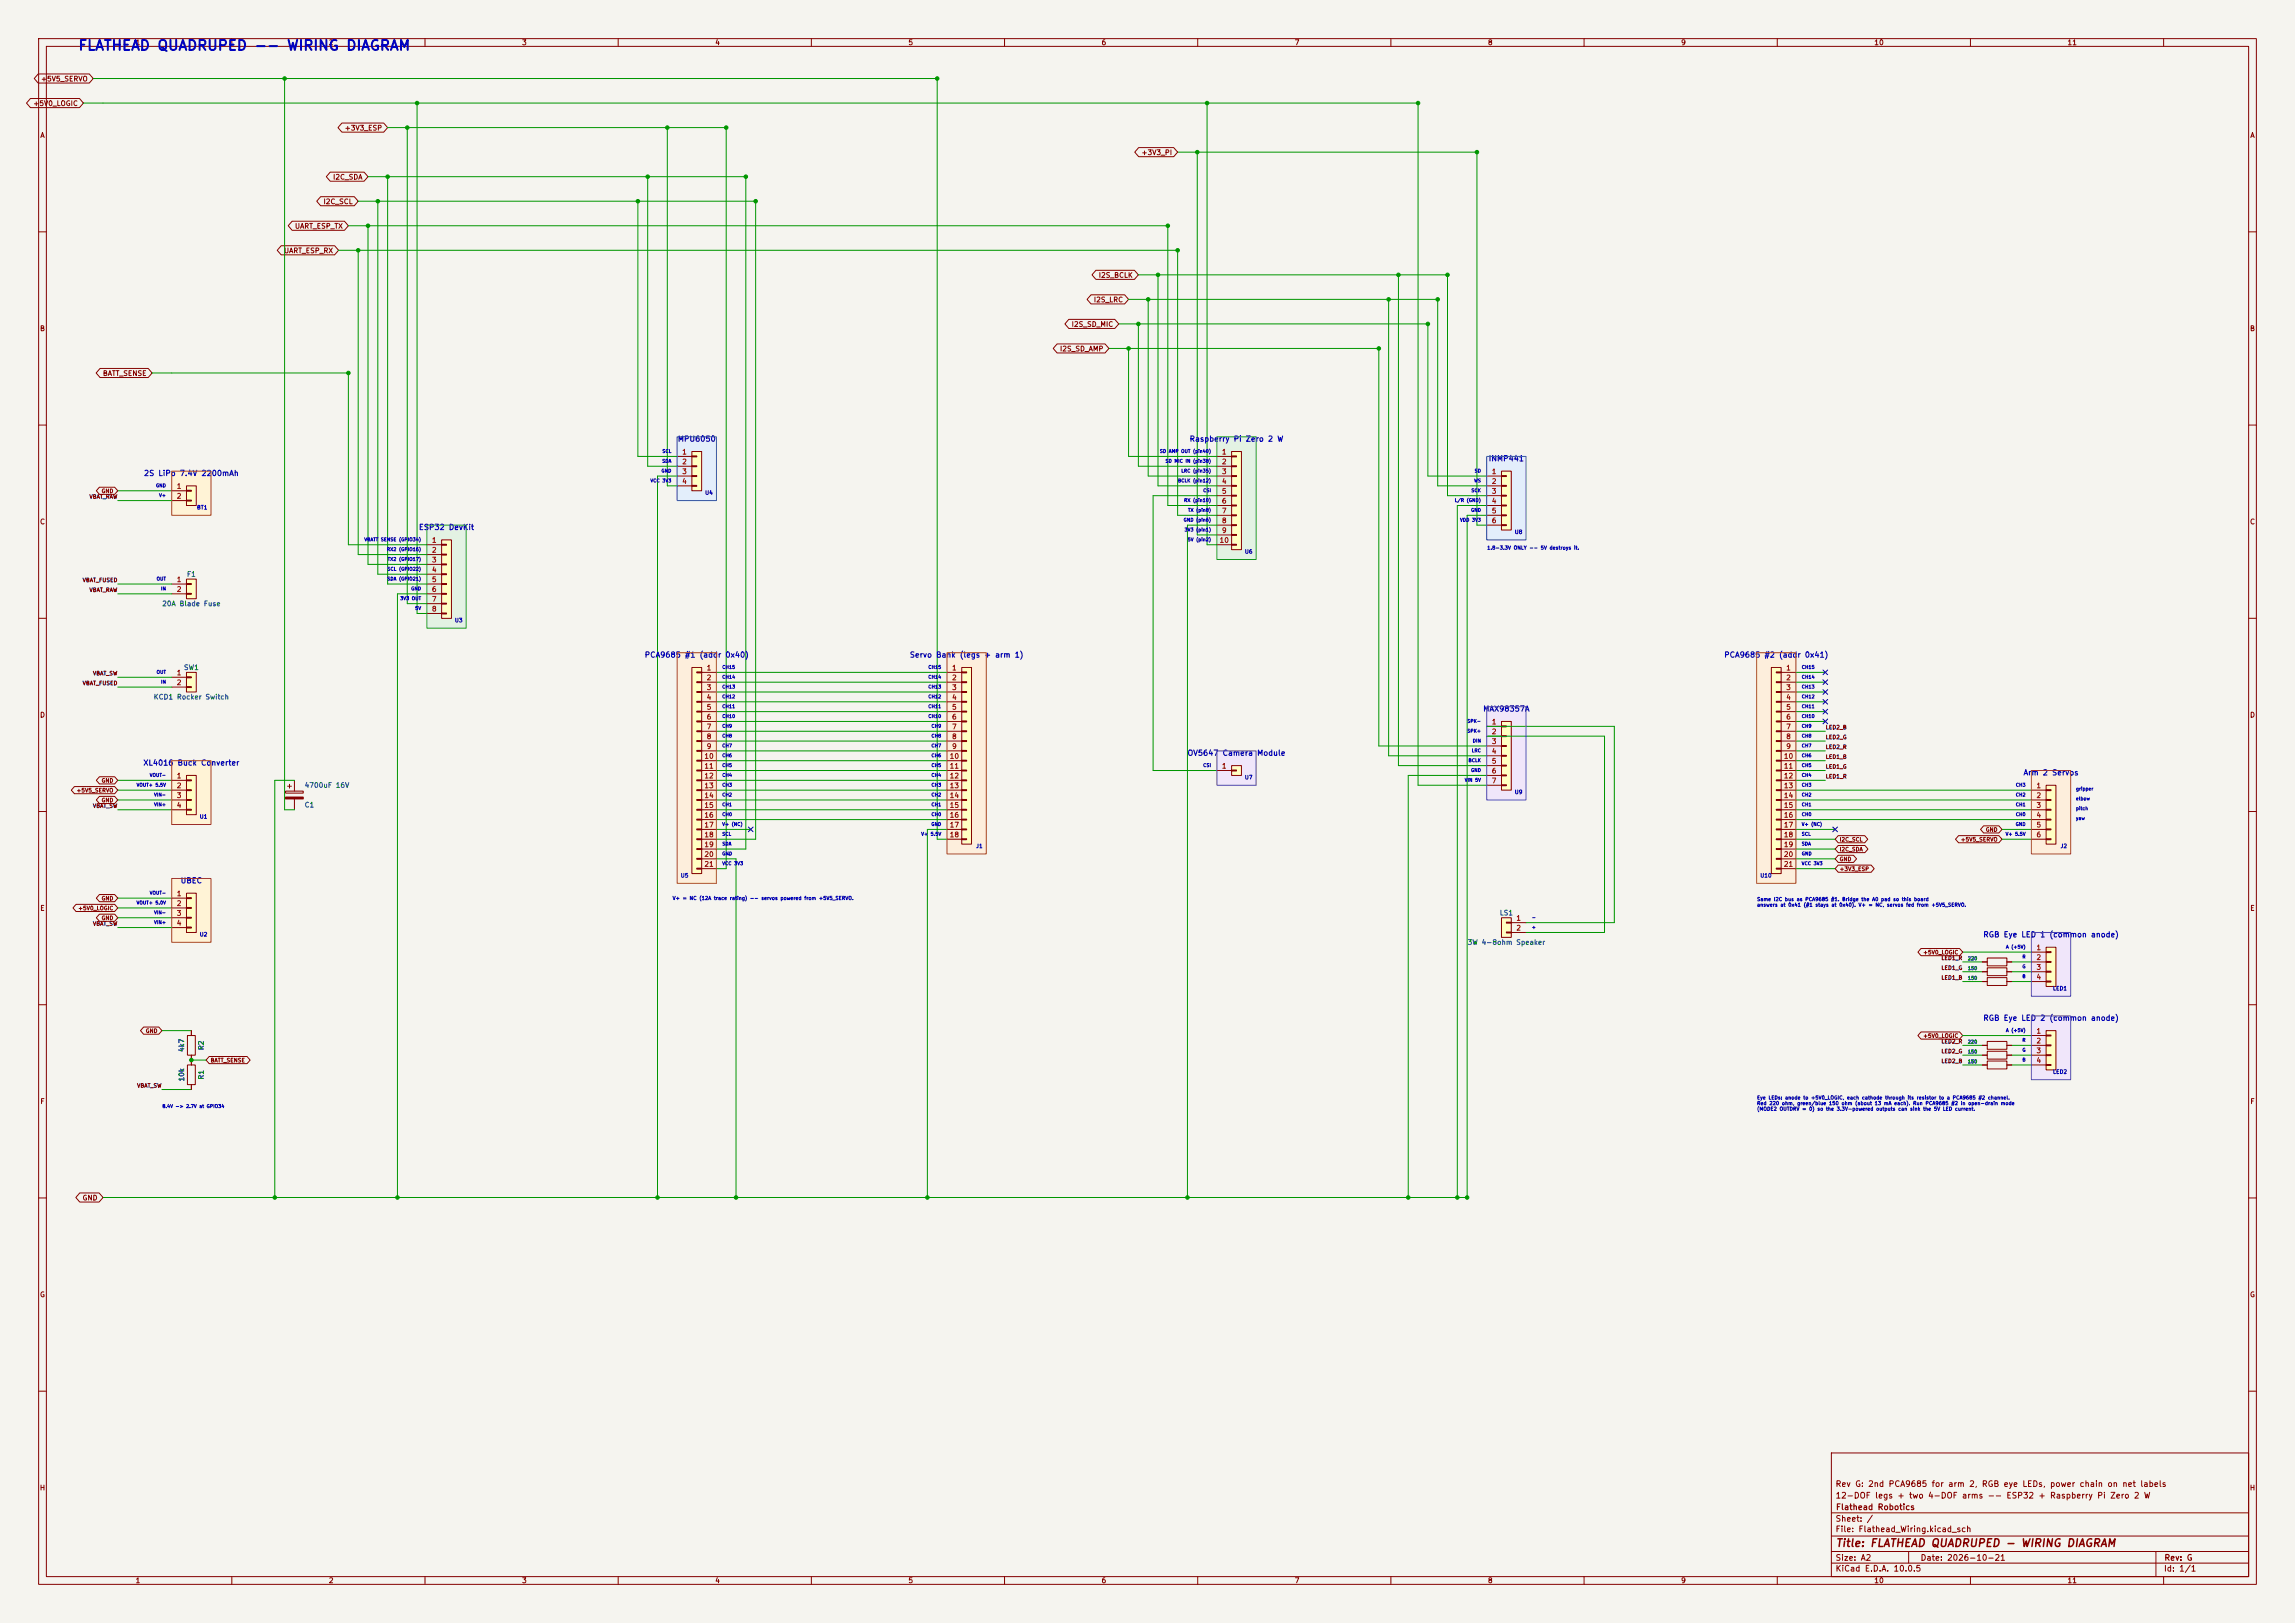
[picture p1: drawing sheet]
<svg xmlns="http://www.w3.org/2000/svg" width="594mm" height="420mm" viewBox="0 0 594 420" stroke-linecap="round" stroke-linejoin="round" font-family="sans-serif">
<defs><g id="words">
<text font-size="2.6" fill="#0000c2" x="20.1" y="13.7">FLATHEAD QUADRUPED -- WIRING DIAGRAM</text>
<text font-size="2" fill="#840000" x="475" y="400.8">Title: FLATHEAD QUADRUPED - WIRING DIAGRAM</text>
<g font-size="1.5" fill="#840000">
<text x="475" y="388.1">12-DOF legs + two 4-DOF arms -- ESP32 + Raspberry Pi Zero 2 W</text>
<text x="475" y="385.1">Rev G: 2nd PCA9685 for arm 2, RGB eye LEDs, power chain on net labels</text>
<text x="475" y="394.1">Sheet: /</text>
<text x="475.1" y="391.1">Flathead Robotics</text>
<text x="475" y="396.8">File: Flathead_Wiring.kicad_sch</text>
<text x="475" y="407">KiCad E.D.A. 10.0.5</text>
<text x="475" y="404.2">Size: A2</text>
<text x="497" y="404.2">Date: 2026-10-21</text>
<text x="560" y="407">Id: 1/1</text>
<text x="560.1" y="404.2">Rev: G</text>
</g>
<g font-size="1.4" fill="#0000c2">
<text x="175.3" y="114.6">MPU6050</text>
<text x="307.8" y="114.6">Raspberry Pi Zero 2 W</text>
<text x="385.2" y="119.7">INMP441</text>
<text x="37.1" y="123.5">2S LiPo 7.4V 2200mAh</text>
<text x="108.3" y="137.5">ESP32 DevKit</text>
<text x="166.7" y="170.5">PCA9685 #1 (addr 0x40)</text>
<text x="235.3" y="170.5">Servo Bank (legs + arm 1)</text>
<text x="446.1" y="170.5">PCA9685 #2 (addr 0x41)</text>
<text x="383.8" y="184.5">MAX98357A</text>
<text x="307.2" y="195.9">OV5647 Camera</text>
<text x="325.2" y="195.9">Module</text>
<text x="37" y="198.4">XL4016 Buck Converter</text>
<text x="523.6" y="201">Arm 2 Servos</text>
<text x="46.6" y="228.9">UBEC</text>
<text x="513.2" y="242.9">RGB Eye LED 1 (common anode)</text>
<text x="513.2" y="264.5">RGB Eye LED 2 (common anode)</text>
</g>
<g font-size="1.3" fill="#840000">
<text x="35" y="12">1</text>
<text x="85" y="12">2</text>
<text x="135" y="12">3</text>
<text x="185" y="12">4</text>
<text x="235" y="12">5</text>
<text x="285" y="12">6</text>
<text x="335" y="12">7</text>
<text x="385" y="12">8</text>
<text x="435" y="12">9</text>
<text x="485" y="12">10</text>
<text x="535" y="12">11</text>
<text x="10.5" y="21.4">+5V5_SERVO</text>
<text x="8.5" y="27.7">+5V0_LOGIC</text>
<text x="10.3" y="36">A</text>
<text x="89.1" y="34.1">+3V3_ESP</text>
<text x="582.3" y="36">A</text>
<text x="295.3" y="40.4">+3V3_PI</text>
<text x="86.1" y="46.8">I2C_SDA</text>
<text x="83.6" y="53.1">I2C_SCL</text>
<text x="76.2" y="59.5">UART_ESP_TX</text>
<text x="73.4" y="65.8">UART_ESP_RX</text>
<text x="284.2" y="72.2">I2S_BCLK</text>
<text x="283" y="78.5">I2S_LRC</text>
<text x="10.2" y="86">B</text>
<text x="277.2" y="84.9">I2S_SD_MIC</text>
<text x="582.2" y="86">B</text>
<text x="274.2" y="91.2">I2S_SD_AMP</text>
<text x="26.5" y="97.6">BATT_SENSE</text>
<text x="10.2" y="136">C</text>
<text x="582.2" y="136">C</text>
<text x="10.2" y="186">D</text>
<text x="582.2" y="186">D</text>
<text x="10.3" y="236">E</text>
<text x="582.3" y="236">E</text>
<text x="10.3" y="286">F</text>
<text x="582.3" y="286">F</text>
<text x="21.2" y="310.9">GND</text>
<text x="10.2" y="336">G</text>
<text x="582.2" y="336">G</text>
<text x="10.2" y="386">H</text>
<text x="582.2" y="386">H</text>
<text x="35" y="410">1</text>
<text x="85" y="410">2</text>
<text x="135" y="410">3</text>
<text x="185" y="410">4</text>
<text x="235" y="410">5</text>
<text x="285" y="410">6</text>
<text x="335" y="410">7</text>
<text x="385" y="410">8</text>
<text x="435" y="410">9</text>
<text x="485" y="410">10</text>
<text x="535" y="410">11</text>
</g>
<g font-size="1.3" fill="#a90000">
<text x="176.4" y="117.9">1</text>
<text x="316.1" y="117.9">1</text>
<text x="176.4" y="120.4">2</text>
<text x="176.4" y="123">3</text>
<text x="176.4" y="125.5">4</text>
<text x="316.1" y="120.4">2</text>
<text x="316.1" y="123">3</text>
<text x="316.1" y="125.5">4</text>
<text x="386" y="123">1</text>
<text x="386" y="125.5">2</text>
<text x="45.6" y="126.8">1</text>
<text x="45.6" y="129.3">2</text>
<text x="316.1" y="128.1">5</text>
<text x="316.1" y="130.6">6</text>
<text x="386" y="128.1">3</text>
<text x="386" y="130.6">4</text>
<text x="316.1" y="133.1">7</text>
<text x="316.1" y="135.7">8</text>
<text x="386" y="133.1">5</text>
<text x="386" y="135.7">6</text>
<text x="111.7" y="140.8">1</text>
<text x="111.7" y="143.3">2</text>
<text x="315.5" y="140.8">10</text>
<text x="316.1" y="138.2">9</text>
<text x="111.7" y="145.8">3</text>
<text x="111.7" y="148.4">4</text>
<text x="45.6" y="150.9">1</text>
<text x="45.6" y="153.5">2</text>
<text x="111.7" y="150.9">5</text>
<text x="111.7" y="153.5">6</text>
<text x="111.7" y="156">7</text>
<text x="111.7" y="158.5">8</text>
<text x="182.8" y="173.8">1</text>
<text x="246.3" y="173.8">1</text>
<text x="462.2" y="173.8">1</text>
<text x="45.6" y="175">1</text>
<text x="45.6" y="177.6">2</text>
<text x="182.8" y="176.3">2</text>
<text x="182.8" y="178.9">3</text>
<text x="246.3" y="176.3">2</text>
<text x="246.3" y="178.9">3</text>
<text x="462.2" y="176.3">2</text>
<text x="462.2" y="178.9">3</text>
<text x="182.8" y="181.4">4</text>
<text x="182.8" y="183.9">5</text>
<text x="246.3" y="181.4">4</text>
<text x="246.3" y="183.9">5</text>
<text x="462.2" y="181.4">4</text>
<text x="462.2" y="183.9">5</text>
<text x="182.8" y="186.5">6</text>
<text x="182.8" y="189">7</text>
<text x="182.8" y="191.6">8</text>
<text x="246.3" y="186.5">6</text>
<text x="246.3" y="189">7</text>
<text x="246.3" y="191.6">8</text>
<text x="386" y="187.7">1</text>
<text x="386" y="190.3">2</text>
<text x="462.2" y="186.5">6</text>
<text x="462.2" y="189">7</text>
<text x="462.2" y="191.6">8</text>
<text x="182.2" y="196.6">10</text>
<text x="182.8" y="194.1">9</text>
<text x="245.7" y="196.6">10</text>
<text x="246.3" y="194.1">9</text>
<text x="386" y="192.8">3</text>
<text x="386" y="195.4">4</text>
<text x="386" y="197.9">5</text>
<text x="461.6" y="196.6">10</text>
<text x="462.2" y="194.1">9</text>
<text x="45.6" y="201.7">1</text>
<text x="182.2" y="199.2">11</text>
<text x="182.2" y="201.7">12</text>
<text x="245.7" y="199.2">11</text>
<text x="245.7" y="201.7">12</text>
<text x="316.1" y="199.2">1</text>
<text x="386" y="200.4">6</text>
<text x="386" y="203">7</text>
<text x="461.6" y="199.2">11</text>
<text x="461.6" y="201.7">12</text>
<text x="45.6" y="204.3">2</text>
<text x="45.6" y="206.8">3</text>
<text x="45.6" y="209.3">4</text>
<text x="182.2" y="204.3">13</text>
<text x="182.2" y="206.8">14</text>
<text x="182.2" y="209.3">15</text>
<text x="245.7" y="204.3">13</text>
<text x="245.7" y="206.8">14</text>
<text x="245.7" y="209.3">15</text>
<text x="461.6" y="204.3">13</text>
<text x="461.6" y="206.8">14</text>
<text x="461.6" y="209.3">15</text>
<text x="527" y="204.3">1</text>
<text x="527" y="206.8">2</text>
<text x="527" y="209.3">3</text>
<text x="182.2" y="211.9">16</text>
<text x="182.2" y="214.4">17</text>
<text x="245.7" y="211.9">16</text>
<text x="245.7" y="214.4">17</text>
<text x="461.6" y="211.9">16</text>
<text x="461.6" y="214.4">17</text>
<text x="527" y="211.9">4</text>
<text x="527" y="214.4">5</text>
<text x="182.2" y="217">18</text>
<text x="182.2" y="219.5">19</text>
<text x="245.7" y="217">18</text>
<text x="461.6" y="217">18</text>
<text x="461.6" y="219.5">19</text>
<text x="527" y="217">6</text>
<text x="182.2" y="222">20</text>
<text x="182.2" y="224.6">21</text>
<text x="461.6" y="222">20</text>
<text x="461.6" y="224.6">21</text>
<text x="45.6" y="232.2">1</text>
<text x="45.6" y="234.7">2</text>
<text x="45.6" y="237.3">3</text>
<text x="45.6" y="239.8">4</text>
<text x="392.3" y="238.5">1</text>
<text x="392.3" y="241.1">2</text>
<text x="527" y="246.2">1</text>
<text x="527" y="248.7">2</text>
<text x="527" y="251.2">3</text>
<text x="527" y="253.8">4</text>
<text x="527" y="267.8">1</text>
<text x="527" y="270.3">2</text>
<text x="527" y="272.8">3</text>
<text x="527" y="275.4">4</text>
</g>
<g font-size="1.3" fill="#006464">
<text x="48.3" y="149.6">F1</text>
<text x="41.8" y="157.2">20A Blade Fuse</text>
<text x="47.5" y="173.7">SW1</text>
<text x="39.7" y="181.3">KCD1 Rocker Switch</text>
<text x="78.7" y="209.2">C1</text>
<text x="78.7" y="204.2">4700uF 16V</text>
<text x="388" y="237.2">LS1</text>
<text x="379.7" y="244.8">3W 4-8ohm Speaker</text>
<text x="48" y="272.4" transform="rotate(-90 48 272.4)">4k7</text>
<text x="53" y="271.9" transform="rotate(-90 53 271.9)">R2</text>
<text x="48" y="280" transform="rotate(-90 48 280)">10k</text>
<text x="53" y="279.5" transform="rotate(-90 53 279.5)">R1</text>
</g>
<g font-size="1" fill="#0f0f0f">
<text x="23" y="129.3">VBAT_RAW</text>
<text x="21.3" y="150.9">VBAT_FUSED</text>
<text x="23" y="153.4">VBAT_RAW</text>
<text x="21.3" y="177.5">VBAT_FUSED</text>
<text x="23.9" y="175">VBAT_SW</text>
<text x="472.4" y="189">LED2_B</text>
<text x="472.4" y="191.5">LED2_G</text>
<text x="472.4" y="194.1">LED2_R</text>
<text x="472.4" y="196.6">LED1_B</text>
<text x="472.4" y="199.1">LED1_G</text>
<text x="472.4" y="201.7">LED1_R</text>
<text x="23.9" y="209.3">VBAT_SW</text>
<text x="23.9" y="239.8">VBAT_SW</text>
<text x="502.4" y="251.2">LED1_G</text>
<text x="502.4" y="248.7">LED1_R</text>
<text x="502.4" y="253.7">LED1_B</text>
<text x="502.4" y="270.3">LED2_R</text>
<text x="502.4" y="272.8">LED2_G</text>
<text x="502.4" y="275.3">LED2_B</text>
<text x="35.4" y="281.7">VBAT_SW</text>
</g>
<g font-size="1" fill="#840000">
<text x="26.2" y="127.8">GND</text>
<text x="26.2" y="202.8">GND</text>
<text x="19.7" y="205.3">+5V5_SERVO</text>
<text x="26.2" y="207.8">GND</text>
<text x="513.9" y="215.5">GND</text>
<text x="476" y="218">I2C_SCL</text>
<text x="476" y="220.5">I2C_SDA</text>
<text x="507.4" y="218">+5V5_SERVO</text>
<text x="476" y="225.6">+3V3_ESP</text>
<text x="476" y="223.1">GND</text>
<text x="26.2" y="233.2">GND</text>
<text x="20.1" y="235.8">+5V0_LOGIC</text>
<text x="26.2" y="238.3">GND</text>
<text x="497.7" y="247.2">+5V0_LOGIC</text>
<text x="37.6" y="267.5">GND</text>
<text x="497.7" y="268.8">+5V0_LOGIC</text>
<text x="54.4" y="275.1">BATT_SENSE</text>
</g>
<g font-size="1" fill="#0000c2">
<text x="182.4" y="128.3">U4</text>
<text x="50.9" y="132.1">BT1</text>
<text x="322.1" y="143.5">U6</text>
<text x="391.9" y="138.4">U8</text>
<text x="117.6" y="161.3">U3</text>
<text x="322.1" y="201.9">U7</text>
<text x="391.9" y="205.7">U9</text>
<text x="51.6" y="212.1">U1</text>
<text x="252.5" y="219.7">J1</text>
<text x="533.2" y="219.7">J2</text>
<text x="176.1" y="227.3">U5</text>
<text x="455.5" y="227.3">U10</text>
<text x="51.6" y="242.6">U2</text>
<text x="531.2" y="256.5">LED1</text>
<text x="531.2" y="278.1">LED2</text>
</g>
<g font-size=".9" fill="#0000c2">
<text x="171.3" y="119.9">SDA</text>
<text x="171.3" y="117.4">SCL</text>
<text x="300.1" y="117.4">SD</text>
<text x="301.6" y="119.9">SD MIC IN (pin38)</text>
<text x="302.4" y="117.4">AMP OUT (pin40)</text>
<text x="168.3" y="125">VCC 3V3</text>
<text x="171.1" y="122.5">GND</text>
<text x="304.8" y="125">BCLK (pin12)</text>
<text x="305.6" y="122.5">LRC (pin35)</text>
<text x="381.4" y="125">WS</text>
<text x="381.6" y="122.5">SD</text>
<text x="40.3" y="126.3">GND</text>
<text x="41.1" y="128.8">V+</text>
<text x="306.4" y="130.1">RX (pin10)</text>
<text x="311.3" y="127.6">CSI</text>
<text x="376.4" y="130.1">L/R (GND)</text>
<text x="380.7" y="127.6">SCK</text>
<text x="306.3" y="135.2">GND (pin6)</text>
<text x="306.5" y="137.7">3V3 (pin1)</text>
<text x="307.4" y="132.6">TX (pin8)</text>
<text x="377.8" y="135.2">VDD 3V3</text>
<text x="380.6" y="132.6">GND</text>
<text x="94.2" y="140.3">VBATT</text>
<text x="98.5" y="140.3">SENSE (GPIO34)</text>
<text x="100" y="142.8">RX2 (GPIO16)</text>
<text x="307.3" y="140.3">5V (pin2)</text>
<text x="384.8" y="142.4">1.8-3.3V ONLY -- 5V destroys it.</text>
<text x="100.2" y="147.9">SCL (GPIO22)</text>
<text x="100.2" y="145.3">TX2 (GPIO17)</text>
<text x="40.4" y="150.4">OUT</text>
<text x="41.6" y="153">IN</text>
<text x="100.1" y="150.4">SDA (GPIO21)</text>
<text x="103.5" y="155.5">3V3 OUT</text>
<text x="106.3" y="153">GND</text>
<text x="107.4" y="158">5V</text>
<text x="186.8" y="173.3">CH15</text>
<text x="240.2" y="173.3">CH15</text>
<text x="466.2" y="173.3">CH15</text>
<text x="40.4" y="174.6">OUT</text>
<text x="41.6" y="177.1">IN</text>
<text x="186.8" y="178.4">CH13</text>
<text x="186.8" y="175.8">CH14</text>
<text x="240.2" y="178.4">CH13</text>
<text x="240.2" y="175.8">CH14</text>
<text x="466.2" y="175.8">CH14</text>
<text x="466.2" y="178.4">CH13</text>
<text x="186.8" y="186">CH10</text>
<text x="186.8" y="183.4">CH11</text>
<text x="186.8" y="180.9">CH12</text>
<text x="240.2" y="186">CH10</text>
<text x="240.2" y="183.4">CH11</text>
<text x="240.2" y="180.9">CH12</text>
<text x="466.2" y="183.4">CH11</text>
<text x="466.2" y="186">CH10</text>
<text x="466.2" y="180.9">CH12</text>
<text x="186.8" y="191.1">CH8</text>
<text x="186.8" y="188.5">CH9</text>
<text x="241" y="191.1">CH8</text>
<text x="241" y="188.5">CH9</text>
<text x="379.7" y="189.8">SPK+</text>
<text x="379.7" y="187.3">SPK-</text>
<text x="466.2" y="188.5">CH9</text>
<text x="466.2" y="191.1">CH8</text>
<text x="186.8" y="196.1">CH6</text>
<text x="186.8" y="193.6">CH7</text>
<text x="241" y="196.1">CH6</text>
<text x="241" y="193.6">CH7</text>
<text x="380" y="197.4">BCLK</text>
<text x="380.8" y="194.9">LRC</text>
<text x="381.1" y="192.3">DIN</text>
<text x="466.2" y="193.6">CH7</text>
<text x="466.2" y="196.1">CH6</text>
<text x="35.3" y="203.8">VOUT+ 5.5V</text>
<text x="38.7" y="201.2">VOUT-</text>
<text x="186.8" y="198.7">CH5</text>
<text x="186.8" y="201.2">CH4</text>
<text x="186.8" y="203.8">CH3</text>
<text x="241" y="203.8">CH3</text>
<text x="241" y="201.2">CH4</text>
<text x="241" y="198.7">CH5</text>
<text x="311.3" y="198.7">CSI</text>
<text x="379" y="202.5">VIN 5V</text>
<text x="380.6" y="200">GND</text>
<text x="466.2" y="198.7">CH5</text>
<text x="466.2" y="201.2">CH4</text>
<text x="466.2" y="203.8">CH3</text>
<text x="521.6" y="203.8">CH3</text>
<text x="39.8" y="206.3">VIN-</text>
<text x="39.8" y="208.8">VIN+</text>
<text x="186.8" y="208.8">CH1</text>
<text x="186.8" y="206.3">CH2</text>
<text x="241" y="208.8">CH1</text>
<text x="241" y="206.3">CH2</text>
<text x="466.2" y="206.3">CH2</text>
<text x="466.2" y="208.8">CH1</text>
<text x="521.6" y="206.3">CH2</text>
<text x="521.6" y="208.8">CH1</text>
<text x="537.2" y="204.8">gripper</text>
<text x="537.2" y="207.3">elbow</text>
<text x="537.2" y="209.8">pitch</text>
<text x="186.8" y="213.9">V+ (NC)</text>
<text x="186.8" y="211.4">CH0</text>
<text x="240.9" y="213.9">GND</text>
<text x="241" y="211.4">CH0</text>
<text x="466.2" y="211.4">CH0</text>
<text x="466.2" y="213.9">V+ (NC)</text>
<text x="521.6" y="213.9">GND</text>
<text x="521.6" y="211.4">CH0</text>
<text x="537.2" y="212.4">yaw</text>
<text x="186.8" y="219">SDA</text>
<text x="186.8" y="216.5">SCL</text>
<text x="186.8" y="221.5">GND</text>
<text x="238.3" y="216.5">V+ 5.5V</text>
<text x="466.2" y="219">SDA</text>
<text x="466.2" y="221.5">GND</text>
<text x="466.2" y="216.5">SCL</text>
<text x="519" y="216.5">V+ 5.5V</text>
<text x="186.8" y="224.1">VCC 3V3</text>
<text x="466.2" y="224.1">VCC 3V3</text>
<text x="38.7" y="231.7">VOUT-</text>
<text x="174" y="233.1">V+ = NC (12A trace rating) -- servos powered from +5V5_SERVO.</text>
<text x="454.7" y="233.4">Same I2C bus as PCA9685 #1. Bridge the A0 pad so this board</text>
<text x="35.3" y="234.2">VOUT+ 5.0V</text>
<text x="39.8" y="239.3">VIN+</text>
<text x="39.8" y="236.8">VIN-</text>
<text x="396.4" y="238.1">-</text>
<text x="454.7" y="234.8">answers at 0x41 (#1 stays at 0x40). V+ = NC, servos fed from +5V5_SERVO.</text>
<text x="396.4" y="240.6">+</text>
<text x="519.1" y="245.7">A (+5V)</text>
<text x="523.3" y="248.2">R</text>
<text x="523.3" y="250.8">G</text>
<text x="523.3" y="253.3">B</text>
<text x="519.1" y="267.3">A (+5V)</text>
<text x="523.3" y="269.8">R</text>
<text x="523.3" y="272.3">G</text>
<text x="523.3" y="274.9">B</text>
<text x="41.9" y="286.9">8.4V -&gt; 2.7V at GPIO34</text>
<text x="454.7" y="284.7">Eye LEDs: anode to +5V0_LOGIC, each cathode through its resistor to a PCA9685 #2 channel.</text>
<text x="454.7" y="286.2">Red 220 ohm, green/blue 150 ohm (about 13 mA each). Run PCA9685 #2 in open-drain mode</text>
<text x="454.7" y="287.6">(MODE2 OUTDRV = 0) so the 3.3V-powered outputs can sink the 5V LED current.</text>
</g>
<g font-size=".9" fill="#006464">
<text x="509.2" y="251.2">150</text>
<text x="509.2" y="248.7">220</text>
<text x="509.2" y="253.7">150</text>
<text x="509.2" y="270.3">220</text>
<text x="509.2" y="272.8">150</text>
<text x="509.2" y="275.3">150</text>
</g>
</g></defs>
<path d="M0 0h594v420h-594z" fill="#f5f4ef" stroke="#f5f4ef" stroke-width=".26"/>
<g fill="none" stroke="#840000" stroke-width=".26">
<path d="M10 10h574v400h-574zM12 12h570v396h-570zM60 10v2M110 10v2M160 10v2M210 10v2M260 10v2M310 10v2M360 10v2M410 10v2M460 10v2M510 10v2"/>
<path d="M560 10v2M10 60h2M582 60h2M10 110h2M582 110h2M10 160h2M582 160h2M10 210h2M582 210h2M10 260h2M582 260h2M10 310h2"/>
<path d="M582 310h2M10 360h2M474 376h108v32h-108zM582 360h2M474 397.5h108M474 391.5h108M60 408v2M110 408v2M160 408v2M210 408v2M260 408v2M310 408v2"/>
<path d="M360 408v2M410 408v2M460 408v2M474 404.5h108M474 401.5h108M494 401.5v3M510 408v2M558 401.5v6.5M560 408v2"/>
</g>
<path d="M525.8 241.3h10.1v16.5h-10.1z" fill="#f0e6fa"/>
<path d="M44.4 121.9h10.2v11.5h-10.2z" fill="#fff3d6"/>
<path d="M315 194.3h10.1v8.9h-10.1z" fill="#f0e6fa"/>
<path d="M454.7 168.9h10.1v59.7h-10.1z" fill="#fdeedc"/>
<path d="M384.8 182.9h10.2v24.1h-10.2z" fill="#f0e6fa"/>
<path d="M175.3 113h10.1v16.5h-10.1z" fill="#e3eefb"/>
<path d="M525.8 262.9h10.1v16.5h-10.1z" fill="#f0e6fa"/>
<g fill="#fff3d6">
<path d="M44.4 196.9h10.2v16.5h-10.2z"/>
<path d="M44.4 227.3h10.2v16.5h-10.2z"/>
</g>
<path d="M175.3 168.9h10.1v59.7h-10.1z" fill="#fdeedc"/>
<path d="M315 113h10.1v31.8h-10.1z" fill="#e3f2e3"/>
<g fill="#fdeedc">
<path d="M525.8 199.4h10.1v21.6h-10.1z"/>
<path d="M245.1 168.9h10.2v52.1h-10.2z"/>
</g>
<path d="M384.8 118.1h10.2v21.6h-10.2z" fill="#e3eefb"/>
<path d="M110.5 135.9h10.1v26.7h-10.1z" fill="#e3f2e3"/>
<path d="M114.3 139.7h2.5v20.3h-2.5z" fill="#ffffc2"/>
<g fill="none" stroke="#840000" stroke-width=".26">
<path d="M114.3 139.7h2.5v20.3h-2.5zM110.5 141h3.8M110.5 143.5h3.8M110.5 146.1h3.8M110.5 148.6h3.8M110.5 151.1h3.8M110.5 153.7h3.8M110.5 156.2h3.8M110.5 158.8h3.8M114.3 140.8h1.3v.3h-1.3zM114.3 143.4h1.3v.2h-1.3zM114.3 145.9h1.3v.3h-1.3z"/>
<path d="M114.3 148.5h1.3v.2h-1.3zM114.3 151h1.3v.3h-1.3zM114.3 153.5h1.3v.3h-1.3zM114.3 156.1h1.3v.2h-1.3zM114.3 158.6h1.3v.3h-1.3z"/>
</g>
<path d="M48.3 231.1h2.5v10.2h-2.5z" fill="#ffffc2"/>
<path d="M44.4 232.4h3.9M44.4 235h3.9M44.4 237.5h3.9M48.3 231.1h2.5v10.2h-2.5zM48.3 232.3h1.2v.2h-1.2zM48.3 234.8h1.2v.3h-1.2zM48.3 237.4h1.2v.2h-1.2zM48.3 239.9h1.2v.3h-1.2zM44.4 240h3.9" fill="none" stroke="#840000" stroke-width=".26"/>
<path d="M388.6 237.5h2.6v5.1h-2.6z" fill="#ffffc2"/>
<path d="M388.6 237.5h2.6v5.1h-2.6zM389.9 238.6h1.3v.3h-1.3zM391.2 238.8h3.8M389.9 241.2h1.3v.2h-1.3zM391.2 241.3h3.8" fill="none" stroke="#840000" stroke-width=".26"/>
<path d="M318.8 198.1h2.5v2.6h-2.5z" fill="#ffffc2"/>
<path d="M315 199.4h3.8M318.8 198.1h2.5v2.6h-2.5zM318.8 199.3h1.2v.2h-1.2zM48.5 268h2v5.1h-2zM49.5 266.7v1.3M49.5 273.1v1.2" fill="none" stroke="#840000" stroke-width=".26"/>
<path d="M48.3 174h2.5v5.1h-2.5z" fill="#ffffc2"/>
<path d="M44.4 175.3h3.9M44.4 177.8h3.9M48.3 174h2.5v5.1h-2.5zM48.3 175.1h1.2v.3h-1.2zM48.3 177.7h1.2v.2h-1.2z" fill="none" stroke="#840000" stroke-width=".26"/>
<path d="M48.3 125.7h2.5v5.1h-2.5z" fill="#ffffc2"/>
<path d="M44.4 127h3.9M44.4 129.5h3.9M48.3 125.7h2.5v5.1h-2.5zM48.3 126.9h1.2v.2h-1.2zM48.3 129.4h1.2v.3h-1.2zM48.5 275.6h2v5.1h-2zM49.5 274.3v1.3M49.5 280.7v1.2" fill="none" stroke="#840000" stroke-width=".26"/>
<path d="M48.3 200.7h2.5v10.1h-2.5z" fill="#ffffc2"/>
<g fill="none" stroke="#840000" stroke-width=".26">
<path d="M44.4 201.9h3.9M44.4 204.5h3.9M44.4 207h3.9M44.4 209.6h3.9M48.3 200.7h2.5v10.1h-2.5zM48.3 201.8h1.2v.3h-1.2zM48.3 204.3h1.2v.3h-1.2zM48.3 206.9h1.2v.2h-1.2zM48.3 209.4h1.2v.3h-1.2zM73.9 204.7h4.6v.5h-4.6zM74.4 203.5h1M74.9 202.9v1.1"/>
<path d="M76.2 201.9v2.8M76.2 206.8v2.8M513.1 270.5h1.2M514.3 269.5h5.1v2h-5.1zM519.4 270.5h1.3"/>
</g>
<path d="M73.9 206.2h4.6v.6h-4.6z" fill="#840000" stroke="#840000" stroke-width=".26"/>
<path d="M179.1 172.7h2.5v53.4h-2.5z" fill="#ffffc2"/>
<g fill="none" stroke="#840000" stroke-width=".26">
<path d="M179.1 172.7h2.5v53.4h-2.5zM180.3 173.9h1.3v.2h-1.3zM180.3 176.4h1.3v.3h-1.3zM180.3 178.9h1.3v.3h-1.3zM181.6 174h3.8M181.6 176.5h3.8M181.6 179.1h3.8M180.3 181.5h1.3v.2h-1.3zM180.3 184h1.3v.3h-1.3zM180.3 186.6h1.3v.2h-1.3zM180.3 189.1h1.3v.3h-1.3zM180.3 191.6h1.3v.3h-1.3z"/>
<path d="M180.3 194.2h1.3v.2h-1.3zM180.3 196.7h1.3v.3h-1.3zM180.3 199.3h1.3v.2h-1.3zM181.6 181.6h3.8M181.6 184.2h3.8M181.6 186.7h3.8M181.6 189.2h3.8M181.6 191.8h3.8M181.6 194.3h3.8M181.6 196.9h3.8M181.6 199.4h3.8M180.3 201.8h1.3v.3h-1.3z"/>
<path d="M180.3 204.3h1.3v.3h-1.3zM180.3 206.9h1.3v.2h-1.3zM180.3 209.4h1.3v.3h-1.3zM180.3 212h1.3v.2h-1.3zM180.3 214.5h1.3v.3h-1.3zM180.3 217h1.3v.3h-1.3zM180.3 219.6h1.3v.2h-1.3zM181.6 201.9h3.8M181.6 204.5h3.8M181.6 207h3.8M181.6 209.6h3.8M181.6 212.1h3.8"/>
<path d="M181.6 214.6h3.8M181.6 217.2h3.8M181.6 219.7h3.8M180.3 222.1h1.3v.3h-1.3zM180.3 224.7h1.3v.2h-1.3zM181.6 222.3h3.8M181.6 224.8h3.8"/>
</g>
<path d="M248.9 172.7h2.6v45.7h-2.6z" fill="#ffffc2"/>
<g fill="none" stroke="#840000" stroke-width=".26">
<path d="M245.1 174h3.8M245.1 176.5h3.8M245.1 179.1h3.8M248.9 172.7h2.6v45.7h-2.6zM248.9 173.9h1.3v.2h-1.3zM248.9 176.4h1.3v.3h-1.3zM248.9 178.9h1.3v.3h-1.3zM245.1 181.6h3.8M245.1 184.2h3.8M245.1 186.7h3.8M245.1 189.2h3.8M245.1 191.8h3.8"/>
<path d="M245.1 194.3h3.8M245.1 196.9h3.8M245.1 199.4h3.8M248.9 181.5h1.3v.2h-1.3zM248.9 184h1.3v.3h-1.3zM248.9 186.6h1.3v.2h-1.3zM248.9 189.1h1.3v.3h-1.3zM248.9 191.6h1.3v.3h-1.3zM248.9 194.2h1.3v.2h-1.3zM248.9 196.7h1.3v.3h-1.3zM248.9 199.3h1.3v.2h-1.3zM245.1 201.9h3.8"/>
<path d="M245.1 204.5h3.8M245.1 207h3.8M245.1 209.6h3.8M245.1 212.1h3.8M245.1 214.6h3.8M245.1 217.2h3.8M248.9 201.8h1.3v.3h-1.3zM248.9 204.3h1.3v.3h-1.3zM248.9 206.9h1.3v.2h-1.3zM248.9 209.4h1.3v.3h-1.3zM248.9 212h1.3v.2h-1.3zM248.9 214.5h1.3v.3h-1.3z"/>
<path d="M248.9 217h1.3v.3h-1.3z"/>
</g>
<path d="M179.1 116.8h2.5v10.2h-2.5z" fill="#ffffc2"/>
<path d="M175.3 118.1h3.8M179.1 116.8h2.5v10.2h-2.5zM179.1 118h1.2v.2h-1.2zM175.3 120.7h3.8M175.3 123.2h3.8M175.3 125.7h3.8M179.1 120.5h1.2v.3h-1.2zM179.1 123.1h1.2v.2h-1.2zM179.1 125.6h1.2v.3h-1.2z" fill="none" stroke="#840000" stroke-width=".26"/>
<path d="M388.6 121.9h2.6v15.3h-2.6z" fill="#ffffc2"/>
<g fill="none" stroke="#840000" stroke-width=".26">
<path d="M384.8 123.2h3.8M384.8 125.7h3.8M384.8 128.3h3.8M384.8 130.8h3.8M384.8 133.4h3.8M384.8 135.9h3.8M388.6 121.9h2.6v15.3h-2.6zM388.6 123.1h1.3v.2h-1.3zM388.6 125.6h1.3v.3h-1.3zM388.6 128.1h1.3v.3h-1.3zM388.6 130.7h1.3v.2h-1.3zM388.6 133.2h1.3v.3h-1.3z"/>
<path d="M388.6 135.8h1.3v.2h-1.3z"/>
</g>
<path d="M48.3 149.9h2.5v5h-2.5z" fill="#ffffc2"/>
<path d="M44.4 151.1h3.9M44.4 153.7h3.9M48.3 149.9h2.5v5h-2.5zM48.3 151h1.2v.3h-1.2zM48.3 153.5h1.2v.3h-1.2z" fill="none" stroke="#840000" stroke-width=".26"/>
<path d="M318.8 116.8h2.5v25.4h-2.5z" fill="#ffffc2"/>
<g fill="none" stroke="#840000" stroke-width=".26">
<path d="M315 118.1h3.8M318.8 116.8h2.5v25.4h-2.5zM318.8 118h1.2v.2h-1.2zM315 120.7h3.8M315 123.2h3.8M315 125.7h3.8M315 128.3h3.8M315 130.8h3.8M315 133.4h3.8M315 135.9h3.8M315 138.4h3.8M318.8 120.5h1.2v.3h-1.2z"/>
<path d="M318.8 123.1h1.2v.2h-1.2zM318.8 125.6h1.2v.3h-1.2zM318.8 128.1h1.2v.3h-1.2zM318.8 130.7h1.2v.2h-1.2zM318.8 133.2h1.2v.3h-1.2zM318.8 135.8h1.2v.2h-1.2zM318.8 138.3h1.2v.3h-1.2zM315 141h3.8M318.8 140.8h1.2v.3h-1.2z"/>
</g>
<path d="M388.6 186.7h2.6v17.8h-2.6z" fill="#ffffc2"/>
<g fill="none" stroke="#840000" stroke-width=".26">
<path d="M384.8 188h3.8M384.8 190.5h3.8M384.8 193h3.8M384.8 195.6h3.8M384.8 198.1h3.8M388.6 186.7h2.6v17.8h-2.6zM388.6 187.8h1.3v.3h-1.3zM388.6 190.4h1.3v.2h-1.3zM388.6 192.9h1.3v.3h-1.3zM388.6 195.5h1.3v.2h-1.3zM388.6 198h1.3v.2h-1.3zM384.8 200.7h3.8"/>
<path d="M384.8 203.2h3.8M388.6 200.5h1.3v.3h-1.3zM388.6 203.1h1.3v.2h-1.3zM513.1 273.1h1.2M514.3 272h5.1v2.1h-5.1zM519.4 273.1h1.3"/>
</g>
<path d="M458.5 172.7h2.5v53.4h-2.5z" fill="#ffffc2"/>
<g fill="none" stroke="#840000" stroke-width=".26">
<path d="M458.5 172.7h2.5v53.4h-2.5zM459.7 173.9h1.3v.2h-1.3zM459.7 176.4h1.3v.3h-1.3zM459.7 178.9h1.3v.3h-1.3zM461 174h3.8M461 176.5h3.8M461 179.1h3.8M459.7 181.5h1.3v.2h-1.3zM459.7 184h1.3v.3h-1.3zM459.7 186.6h1.3v.2h-1.3zM459.7 189.1h1.3v.3h-1.3zM459.7 191.6h1.3v.3h-1.3z"/>
<path d="M459.7 194.2h1.3v.2h-1.3zM459.7 196.7h1.3v.3h-1.3zM459.7 199.3h1.3v.2h-1.3zM461 181.6h3.8M461 184.2h3.8M461 186.7h3.8M461 189.2h3.8M461 191.8h3.8M461 194.3h3.8M461 196.9h3.8M461 199.4h3.8M459.7 201.8h1.3v.3h-1.3z"/>
<path d="M459.7 204.3h1.3v.3h-1.3zM459.7 206.9h1.3v.2h-1.3zM459.7 209.4h1.3v.3h-1.3zM459.7 212h1.3v.2h-1.3zM459.7 214.5h1.3v.3h-1.3zM459.7 217h1.3v.3h-1.3zM459.7 219.6h1.3v.2h-1.3zM461 201.9h3.8M461 204.5h3.8M461 207h3.8M461 209.6h3.8M461 212.1h3.8"/>
<path d="M461 214.6h3.8M461 217.2h3.8M461 219.7h3.8M459.7 222.1h1.3v.3h-1.3zM459.7 224.7h1.3v.2h-1.3zM461 222.3h3.8M461 224.8h3.8"/>
</g>
<path d="M529.6 266.7h2.5v10.2h-2.5z" fill="#ffffc2"/>
<path d="M525.8 268h3.8M525.8 270.5h3.8M525.8 273.1h3.8M525.8 275.6h3.8M529.6 266.7h2.5v10.2h-2.5zM529.6 267.8h1.3v.3h-1.3zM529.6 270.4h1.3v.2h-1.3zM529.6 272.9h1.3v.3h-1.3zM529.6 275.5h1.3v.2h-1.3z" fill="none" stroke="#840000" stroke-width=".26"/>
<path d="M529.6 203.2h2.5v15.2h-2.5z" fill="#ffffc2"/>
<g fill="none" stroke="#840000" stroke-width=".26">
<path d="M525.8 204.5h3.8M525.8 207h3.8M525.8 209.6h3.8M525.8 212.1h3.8M525.8 214.6h3.8M525.8 217.2h3.8M529.6 203.2h2.5v15.2h-2.5zM529.6 204.3h1.3v.3h-1.3zM529.6 206.9h1.3v.2h-1.3zM529.6 209.4h1.3v.3h-1.3zM529.6 212h1.3v.2h-1.3zM529.6 214.5h1.3v.3h-1.3z"/>
<path d="M529.6 217h1.3v.3h-1.3z"/>
</g>
<path d="M529.6 245.1h2.5v10.2h-2.5z" fill="#ffffc2"/>
<g fill="none" stroke="#840000" stroke-width=".26">
<path d="M9.9 19.1h13.2l1 1.2-1 1.2h-13.2l-1-1.2zM7.9 25.5h12.7l1 1.2-1 1.1h-12.7l-1-1.1zM88.5 31.8h10.8l1 1.2-1 1.2h-10.8l-1-1.2zM294.7 38.2h9.1l1 1.2-1 1.1h-9.1l-1-1.1zM75.6 57.2h13.6l1 1.2-1 1.2h-13.6l-1-1.2zM83 50.9h8.7l1 1.2-1 1.1h-8.7l-1-1.1zM85.5 44.5h8.7l1 1.2-1 1.2h-8.7l-1-1.2zM72.8 63.6h13.8l1 1.2-1 1.1h-13.8l-1-1.1zM282.4 76.3h8.7l1 1.2-1 1.1h-8.7l-1-1.1zM283.7 69.9h9.9l1 1.2-1 1.2h-9.9l-1.1-1.2zM25.9 95.3h12.5l1 1.2-1 1.2h-12.5l-1-1.2zM273.6 89h12.4l1 1.2-1 1.1h-12.4l-1-1.1z"/>
<path d="M276.6 82.6h11.9l1.1 1.2-1.1 1.2h-11.9l-1-1.2zM25.7 126.1h4l.8 .9-.8 .9h-4l-.8-.9zM19.3 203.5h10.4l.8 1-.8 .9h-10.4l-.8-.9zM25.7 206.1h4l.8 .9-.8 .9h-4l-.8-.9zM25.7 201h4l.8 .9-.8 1h-4l-.8-1zM475.8 216.2h6.8l.8 1-.8 .9h-6.8l-.8-.9zM475.8 218.8h6.9l.8 .9-.8 .9h-6.9l-.8-.9zM506.9 216.2h10.5l.8 1-.8 .9h-10.5l-.8-.9zM513.4 213.7h4l.8 .9-.8 1h-4l-.8-1zM19.7 234h10l.8 1-.8 .9h-10l-.8-.9zM25.7 231.5h4l.8 .9-.8 .9h-4l-.8-.9zM25.7 236.6h4l.8 .9-.8 .9h-4l-.8-.9z"/>
<path d="M475.8 223.9h8.5l.8 .9-.8 .9h-8.5l-.8-.9zM475.8 221.3h3.9l.8 1-.8 .9h-3.9l-.8-.9zM497.2 245.5h10l.8 .9-.8 .9h-10l-.8-.9zM513.1 248.9h1.2M513.1 251.5h1.2M513.1 254h1.2M514.3 250.4h5.1v2.1h-5.1zM514.3 247.9h5.1v2h-5.1zM514.3 253h5.1v2h-5.1zM519.4 248.9h1.3M519.4 251.5h1.3M519.4 254h1.3"/>
<path d="M525.8 246.4h3.8M525.8 248.9h3.8M525.8 251.5h3.8M525.8 254h3.8M529.6 245.1h2.5v10.2h-2.5zM529.6 246.3h1.3v.2h-1.3zM529.6 248.8h1.3v.2h-1.3zM529.6 251.3h1.3v.3h-1.3zM529.6 253.9h1.3v.2h-1.3zM37.2 265.8h3.9l.8 .9-.8 .9h-3.9l-.8-.9zM49.5 266.7v1.3M49.5 273.1v2.5"/>
<path d="M54.1 273.4h9.8l.8 .9-.8 .9h-9.8l-.8-.9zM497.2 267h10l.8 1-.8 .9h-10l-.8-.9zM513.1 275.6h1.2M513.1 270.5h1.2M513.1 273.1h1.2M514.3 274.6h5.1v2h-5.1zM519.4 275.6h1.3M519.4 270.5h1.3M519.4 273.1h1.3M49.5 280.7v1.2M20.6 308.7h5.1l1 1.2-1 1.2h-5.1l-1-1.2z"/>
</g>
<g fill="none" stroke="#009600" stroke-width=".26">
<path d="M21.6 26.7h345.4v176.5h17.8M24.1 20.3h218.5v196.9h2.5M73.7 20.3v189.3h2.5M100.3 33h87.7v191.8h-2.6M105.4 33v123.2h5.1M107.9 26.7v132.1h2.6M172.7 33v92.7h2.6M304.8 39.4h77.5v96.5h2.5M309.9 39.4v99h5.1M312.4 26.7v114.3h2.6M90.2 58.4h212.1v72.4h12.7M92.7 52.1h102.9v165.1h-10.2"/>
<path d="M95.2 45.7h97.8v174h-7.6M95.2 58.4v87.7h15.3M97.8 52.1v96.5h12.7M100.3 45.7v105.4h10.2M165.1 52.1v66h10.2M167.6 45.7v75h7.7M87.6 64.8h217.2v68.6h10.2M92.7 64.8v78.7h17.8M292.1 77.5h80v48.2h12.7M294.6 71.1h80v57.2h10.2M297.2 77.5v45.7h17.8M299.7 71.1v54.6h15.3"/>
<path d="M359.4 77.5v118.1h25.4M361.9 71.1v127h22.9M39.4 96.5h50.8v44.5h20.3M287 90.2h69.9v102.8h27.9M289.6 83.8h80v39.4h15.2M292.1 90.2v27.9h22.9M294.6 83.8v36.9h20.4M30.5 127h13.9M30.5 129.5h13.9M175.3 123.2h-5.1v186.7M315 128.3h-16.6v71.1h16.6M315 135.9h-7.7v174"/>
<path d="M384.8 133.4h-5.1v176.5h-353M384.8 130.8h-7.6v179.1M30.5 153.7h13.9M30.5 151.1h13.9M110.5 153.7h-7.6v156.2M30.5 175.3h13.9M30.5 177.8h13.9M185.4 179.1h59.7M185.4 176.5h59.7M185.4 174h59.7M464.8 179.1h7.6M464.8 176.5h7.6"/>
<path d="M464.8 174h7.6M185.4 199.4h59.7M185.4 191.8h59.7M185.4 186.7h59.7M185.4 189.2h59.7M185.4 196.9h59.7M185.4 194.3h59.7M185.4 184.2h59.7M185.4 181.6h59.7M384.8 190.5h30.5v50.8h-20.3M384.8 188h33v50.8h-22.8M464.8 199.4h7.6"/>
<path d="M464.8 191.8h7.6M464.8 186.7h7.6M464.8 189.2h7.6M464.8 196.9h7.6M464.8 194.3h7.6M464.8 184.2h7.6M464.8 181.6h7.6M30.5 204.5h13.9M30.5 201.9h13.9M30.5 209.6h13.9M30.5 207h13.9M76.2 201.9h-5.1v108"/>
<path d="M185.4 204.5h59.7M185.4 201.9h59.7M185.4 209.6h59.7M185.4 207h59.7M185.4 214.6h8.9M185.4 212.1h59.7M245.1 214.6h-5.1v95.3M384.8 200.7h-20.3v109.2M464.8 204.5h61M464.8 201.9h7.6M464.8 209.6h61M464.8 207h61"/>
<path d="M464.8 219.7h10.2M464.8 217.2h10.2M464.8 214.6h10.2M464.8 212.1h61M518.2 217.2h7.6M518.2 214.6h7.6M30.5 232.4h13.9M30.5 235h13.9M30.5 237.5h13.9M185.4 222.3h5.1v87.6M464.8 224.8h10.2M464.8 222.3h10.2"/>
<path d="M30.5 240h13.9M508 248.9h5.1M508 246.4h17.8M508 254h5.1M508 251.5h5.1M520.7 248.9h5.1M520.7 254h5.1M520.7 251.5h5.1M41.9 266.7h7.6M49.5 274.3h3.8M508 270.5h5.1M508 273.1h5.1"/>
<path d="M508 268h17.8M508 275.6h5.1M520.7 270.5h5.1M520.7 273.1h5.1M520.7 275.6h5.1M41.9 281.9h7.6"/>
</g>
<g fill="none" stroke="#000084" stroke-width=".26">
<path d="M471.8 175.9l1.2 1.2M471.8 178.5l1.2 1.2M471.8 173.4l1.2 1.2M473 175.9l-1.2 1.2M473 178.5l-1.2 1.2M473 173.4l-1.2 1.2M471.8 186.1l1.2 1.2M471.8 181l1.2 1.2M471.8 183.5l1.2 1.3M473 186.1l-1.2 1.2M473 181l-1.2 1.2M473 183.5l-1.2 1.3"/>
<path d="M193.7 214l1.2 1.2M194.9 214l-1.2 1.2M474.4 214l1.2 1.2M475.6 214l-1.2 1.2"/>
</g>
<path d="M315 194.3h10.1v8.9h-10.1zM384.8 182.9h10.2v24.1h-10.2zM525.8 241.3h10.1v16.5h-10.1zM525.8 262.9h10.1v16.5h-10.1z" fill="none" stroke="#6a3fa0" stroke-width=".26"/>
<path d="M44.4 121.9h10.2v11.5h-10.2zM44.4 196.9h10.2v16.5h-10.2zM44.4 227.3h10.2v16.5h-10.2z" fill="none" stroke="#8a6d00" stroke-width=".26"/>
<path d="M175.3 168.9h10.1v59.7h-10.1zM245.1 168.9h10.2v52.1h-10.2zM454.7 168.9h10.1v59.7h-10.1zM525.8 199.4h10.1v21.6h-10.1z" fill="none" stroke="#b45f06" stroke-width=".26"/>
<path d="M175.3 113h10.1v16.5h-10.1zM384.8 118.1h10.2v21.6h-10.2z" fill="none" stroke="#1c5fa8" stroke-width=".26"/>
<path d="M315 113h10.1v31.8h-10.1zM110.5 135.9h10.1v26.7h-10.1z" fill="none" stroke="#1f6b3a" stroke-width=".26"/>
<g fill="#009600" stroke="#009600" stroke-width=".26">
<circle cx="71.1" cy="309.9" r=".46"/>
<circle cx="102.9" cy="309.9" r=".46"/>
<circle cx="49.5" cy="274.3" r=".46"/>
<circle cx="188" cy="33" r=".46"/>
<circle cx="242.6" cy="20.3" r=".46"/>
<circle cx="292.1" cy="90.2" r=".46"/>
<circle cx="170.2" cy="309.9" r=".46"/>
<circle cx="190.5" cy="309.9" r=".46"/>
<circle cx="240" cy="309.9" r=".46"/>
<circle cx="307.3" cy="309.9" r=".46"/>
<circle cx="90.2" cy="96.5" r=".46"/>
<circle cx="95.2" cy="58.4" r=".46"/>
<circle cx="92.7" cy="64.8" r=".46"/>
<circle cx="165.1" cy="52.1" r=".46"/>
<circle cx="195.6" cy="52.1" r=".46"/>
<circle cx="100.3" cy="45.7" r=".46"/>
<circle cx="97.8" cy="52.1" r=".46"/>
<circle cx="167.6" cy="45.7" r=".46"/>
<circle cx="193" cy="45.7" r=".46"/>
<circle cx="73.7" cy="20.3" r=".46"/>
<circle cx="107.9" cy="26.7" r=".46"/>
<circle cx="105.4" cy="33" r=".46"/>
<circle cx="172.7" cy="33" r=".46"/>
<circle cx="297.2" cy="77.5" r=".46"/>
<circle cx="294.6" cy="83.8" r=".46"/>
<circle cx="356.9" cy="90.2" r=".46"/>
<circle cx="369.6" cy="83.8" r=".46"/>
<circle cx="367" cy="26.7" r=".46"/>
<circle cx="359.4" cy="77.5" r=".46"/>
<circle cx="302.3" cy="58.4" r=".46"/>
<circle cx="299.7" cy="71.1" r=".46"/>
<circle cx="374.6" cy="71.1" r=".46"/>
<circle cx="361.9" cy="71.1" r=".46"/>
<circle cx="312.4" cy="26.7" r=".46"/>
<circle cx="309.9" cy="39.4" r=".46"/>
<circle cx="304.8" cy="64.8" r=".46"/>
<circle cx="382.3" cy="39.4" r=".46"/>
<circle cx="372.1" cy="77.5" r=".46"/>
<circle cx="379.7" cy="309.9" r=".46"/>
<circle cx="377.2" cy="309.9" r=".46"/>
<circle cx="364.5" cy="309.9" r=".46"/>
</g>
<use href="#words"/>
</svg>
